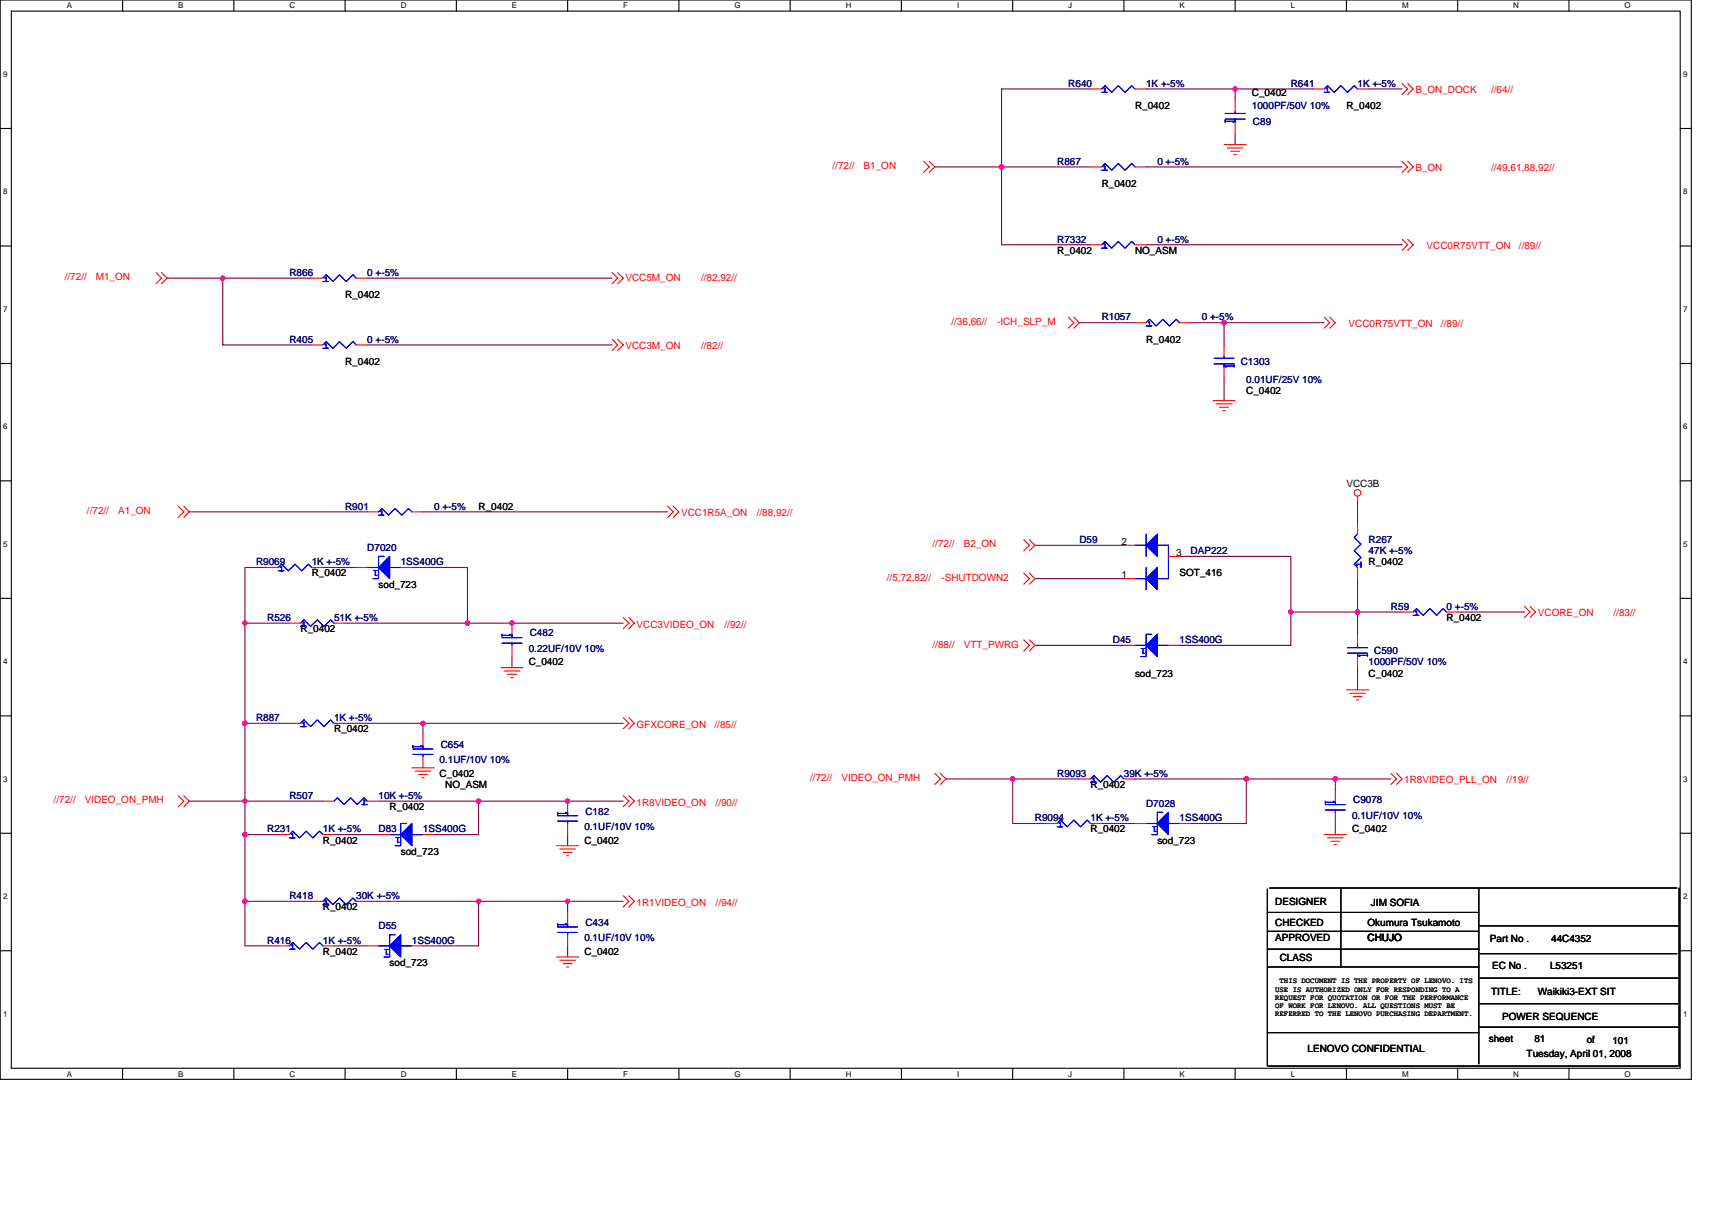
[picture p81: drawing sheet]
<svg xmlns="http://www.w3.org/2000/svg" width="297mm" height="210mm" viewBox="0 0 297 210" stroke-linecap="round" stroke-linejoin="round" font-family="sans-serif">
<defs><g id="words">
<g font-size="1.7" fill="#000080">
<text x="185.4" y="15">R640</text>
<text x="198.9" y="15">1K +-5%</text>
<text x="224" y="15">R641</text>
<text x="235.5" y="15">1K +-5%</text>
<text x="217.2" y="18.9">1000PF/50V 10%</text>
<text x="217.4" y="21.6">C89</text>
<text x="183.4" y="28.6">R867</text>
<text x="200.8" y="28.6">0 +-5%</text>
<text x="50.2" y="47.9">R866</text>
<text x="63.7" y="47.9">0 +-5%</text>
<text x="183.4" y="42.1">R7332</text>
<text x="200.8" y="42.1">0 +-5%</text>
<text x="50.2" y="59.5">R405</text>
<text x="63.7" y="59.5">0 +-5%</text>
<text x="191.2" y="55.6">R1057</text>
<text x="208.5" y="55.6">0 +-5%</text>
<text x="215.3" y="63.3">C1303</text>
<text x="216.2" y="66.4">0.01UF/25V 10%</text>
<text x="59.9" y="88.4">R901</text>
<text x="75.3" y="88.4">0 +-5%</text>
<text x="63.7" y="95.5">D7020</text>
<text x="187.3" y="94.2">D59</text>
<text x="237.5" y="94.2">R267</text>
<text x="44.4" y="98.1">R9069</text>
<text x="54.1" y="98.1">1K +-5%</text>
<text x="69.5" y="98.1">1SS400G</text>
<text x="206.6" y="96.1">DAP222</text>
<text x="237.5" y="96.1">47K +-5%</text>
<text x="46.4" y="107.7">R526</text>
<text x="58" y="107.7">51K +-5%</text>
<text x="241.3" y="105.8">R59</text>
<text x="251" y="105.8">0 +-5%</text>
<text x="91.7" y="113.1">0.22UF/10V 10%</text>
<text x="91.9" y="110.4">C482</text>
<text x="193.1" y="111.6">D45</text>
<text x="204.7" y="111.6">1SS400G</text>
<text x="238.4" y="113.5">C590</text>
<text x="237.5" y="115.4">1000PF/50V 10%</text>
<text x="44.4" y="125.1">R887</text>
<text x="58" y="125.1">1K +-5%</text>
<text x="76.5" y="129.7">C654</text>
<text x="76.3" y="132.4">0.1UF/10V 10%</text>
<text x="183.4" y="134.7">R9093</text>
<text x="195" y="134.7">39K +-5%</text>
<text x="50.2" y="138.6">R507</text>
<text x="65.7" y="138.6">10K +-5%</text>
<text x="101.4" y="144">0.1UF/10V 10%</text>
<text x="101.6" y="141.3">C182</text>
<text x="179.6" y="142.5">R9094</text>
<text x="189.2" y="142.5">1K +-5%</text>
<text x="198.9" y="140">D7028</text>
<text x="204.7" y="142.5">1SS400G</text>
<text x="234.6" y="142.1">0.1UF/10V 10%</text>
<text x="234.8" y="139.4">C9078</text>
<text x="46.4" y="144.4">R231</text>
<text x="56" y="144.4">1K +-5%</text>
<text x="65.7" y="144.4">D83</text>
<text x="73.4" y="144.4">1SS400G</text>
<text x="50.2" y="156">R418</text>
<text x="61.8" y="156">30K +-5%</text>
<text x="65.7" y="161.2">D55</text>
<text x="101.6" y="160.6">C434</text>
<text x="46.4" y="163.7">R416</text>
<text x="56" y="163.7">1K +-5%</text>
<text x="71.5" y="163.7">1SS400G</text>
<text x="101.4" y="163.3">0.1UF/10V 10%</text>
</g>
<g font-size="1.7">
<text x="217.2" y="16.6">C_0402</text>
<text x="196.9" y="18.9">R_0402</text>
<text x="233.6" y="18.9">R_0402</text>
<text x="191.2" y="32.4">R_0402</text>
<text x="183.4" y="44">R_0402</text>
<text x="196.9" y="44">NO_ASM</text>
<text x="59.9" y="51.7">R_0402</text>
<text x="198.9" y="59.5">R_0402</text>
<text x="59.9" y="63.3">R_0402</text>
<text x="216.2" y="68.3">C_0402</text>
<text x="83" y="88.4">R_0402</text>
<text x="233.6" y="84.5">VCC3B</text>
<text x="194.6" y="94.6">2</text>
<text x="54.1" y="100">R_0402</text>
<text x="65.7" y="101.9">sod_723</text>
<text x="194.6" y="100.4">1</text>
<text x="204.1" y="96.5">3</text>
<text x="204.7" y="100">SOT_416</text>
<text x="237.5" y="98.1">R_0402</text>
<text x="251" y="107.7">R_0402</text>
<text x="52.2" y="109.6">R_0402</text>
<text x="91.7" y="115.4">C_0402</text>
<text x="196.9" y="117.4">sod_723</text>
<text x="237.5" y="117.4">C_0402</text>
<text x="58" y="127">R_0402</text>
<text x="76.3" y="134.7">C_0402</text>
<text x="77.3" y="136.7">NO_ASM</text>
<text x="189.2" y="136.7">R_0402</text>
<text x="67.6" y="140.5">R_0402</text>
<text x="56" y="146.3">R_0402</text>
<text x="69.5" y="148.3">sod_723</text>
<text x="101.4" y="146.3">C_0402</text>
<text x="189.2" y="144.4">R_0402</text>
<text x="200.8" y="146.3">sod_723</text>
<text x="234.6" y="144.4">C_0402</text>
<text x="56" y="157.9">R_0402</text>
<text x="221.3" y="156.9">DESIGNER</text>
<text x="221.3" y="160.6">CHECKED</text>
<text x="237.3" y="160.6">Okumura Tsukamoto</text>
<text x="237.9" y="157.1">JIM SOFIA</text>
<text x="56" y="165.6">R_0402</text>
<text x="67.6" y="167.6">sod_723</text>
<text x="101.4" y="165.6">C_0402</text>
<text x="221.3" y="163.3">APPROVED</text>
<text x="222" y="166.8">CLASS</text>
<text x="237.3" y="163.3">CHUJO</text>
<text x="258.5" y="163.5">Part No .</text>
<text x="269.1" y="163.5">44C4352</text>
<text x="258.7" y="172.6">TITLE:</text>
<text x="258.9" y="168.1">EC No .</text>
<text x="266.8" y="172.6">Waikiki3-EXT SIT</text>
<text x="268.9" y="168.1">L53251</text>
<text x="260.6" y="177">POWER SEQUENCE</text>
<text x="226.9" y="182.4">LENOVO CONFIDENTIAL</text>
<text x="258.3" y="180.7">sheet</text>
<text x="264.9" y="183.4">Tuesday, April 01, 2008</text>
<text x="266.2" y="180.7">81</text>
<text x="275.3" y="180.9">of</text>
<text x="279.8" y="181.1">101</text>
</g>
<g font-size="1.7" fill="#f00">
<text x="245.6" y="16.2">B_ON_DOCK</text>
<text x="258.7" y="16.2">//64//</text>
<text x="144.4" y="29.3">//72//</text>
<text x="149.8" y="29.3">B1_ON</text>
<text x="245.6" y="29.7">B_ON</text>
<text x="258.7" y="29.7">//49,61,88,92//</text>
<text x="247.5" y="43.2">VCC0R75VTT_ON</text>
<text x="263.5" y="43.2">//89//</text>
<text x="11.2" y="48.6">//72//</text>
<text x="16.6" y="48.6">M1_ON</text>
<text x="108.5" y="48.8">VCC5M_ON</text>
<text x="121.6" y="48.8">//82,92//</text>
<text x="165.1" y="56.4">//36,66//</text>
<text x="173" y="56.4">-ICH_SLP_M</text>
<text x="234" y="56.7">VCC0R75VTT_ON</text>
<text x="250" y="56.7">//89//</text>
<text x="108.5" y="60.6">VCC3M_ON</text>
<text x="121.6" y="60.6">//82//</text>
<text x="15.1" y="89.2">//72//</text>
<text x="20.5" y="89.2">A1_ON</text>
<text x="118.2" y="89.6">VCC1R5A_ON</text>
<text x="131.3" y="89.6">//88,92//</text>
<text x="161.8" y="95">//72//</text>
<text x="167.2" y="95">B2_ON</text>
<text x="153.9" y="100.8">//5,72,82//</text>
<text x="163.3" y="100.8">-SHUTDOWN2</text>
<text x="266.8" y="106.9">VCORE_ON</text>
<text x="279.9" y="106.9">//83//</text>
<text x="110.4" y="108.9">VCC3VIDEO_ON</text>
<text x="125.7" y="108.9">//92//</text>
<text x="161.8" y="112.4">//88//</text>
<text x="167.2" y="112.4">VTT_PWRG</text>
<text x="110.4" y="126.2">GFXCORE_ON</text>
<text x="124" y="126.2">//85//</text>
<text x="140.6" y="135.5">//72//</text>
<text x="146" y="135.5">VIDEO_ON_PMH</text>
<text x="243.6" y="135.9">1R8VIDEO_PLL_ON</text>
<text x="261.4" y="135.9">//19//</text>
<text x="9.3" y="139.4">//72//</text>
<text x="14.7" y="139.4">VIDEO_ON_PMH</text>
<text x="110.4" y="139.8">1R8VIDEO_ON</text>
<text x="124.2" y="139.8">//90//</text>
<text x="110.4" y="157.1">1R1VIDEO_ON</text>
<text x="124.2" y="157.1">//94//</text>
</g>
<g font-size="1.7" fill="#00f">
<text x="65.7" y="98.9" transform="rotate(180 65.7 98.9)">1</text>
<text x="198.9" y="112.5" transform="rotate(180 198.9 112.5)">1</text>
<text x="200.8" y="143.3" transform="rotate(180 200.8 143.3)">1</text>
<text x="69.5" y="145.3" transform="rotate(180 69.5 145.3)">1</text>
<text x="67.6" y="164.6" transform="rotate(180 67.6 164.6)">1</text>
</g>
<g font-size="1.4">
<text x="11.6" y="1.5">A</text>
<text x="30.9" y="1.5">B</text>
<text x="50.2" y="1.5">C</text>
<text x="69.5" y="1.5">D</text>
<text x="88.8" y="1.5">E</text>
<text x="108.1" y="1.5">F</text>
<text x="127.4" y="1.5">G</text>
<text x="146.7" y="1.5">H</text>
<text x="166" y="1.5">I</text>
<text x="185.4" y="1.5">J</text>
<text x="204.7" y="1.5">K</text>
<text x="224" y="1.5">L</text>
<text x="243.3" y="1.5">M</text>
<text x="262.6" y="1.5">N</text>
<text x="281.9" y="1.5">O</text>
<text x=".5" y="13.4">9</text>
<text x="292" y="13.4">9</text>
<text x=".5" y="33.7">8</text>
<text x="292" y="33.7">8</text>
<text x=".5" y="54.1">7</text>
<text x="292" y="54.1">7</text>
<text x=".5" y="74.5">6</text>
<text x="292" y="74.5">6</text>
<text x=".5" y="94.8">5</text>
<text x="292" y="94.8">5</text>
<text x=".5" y="115.2">4</text>
<text x="292" y="115.2">4</text>
<text x=".5" y="135.6">3</text>
<text x="292" y="135.6">3</text>
<text x=".5" y="156">2</text>
<text x="292" y="156">2</text>
<text x=".5" y="176.4">1</text>
<text x="292" y="176.4">1</text>
<text x="11.6" y="186.8">A</text>
<text x="30.9" y="186.8">B</text>
<text x="50.2" y="186.8">C</text>
<text x="69.5" y="186.8">D</text>
<text x="88.8" y="186.8">E</text>
<text x="108.1" y="186.8">F</text>
<text x="127.4" y="186.8">G</text>
<text x="146.7" y="186.8">H</text>
<text x="166" y="186.8">I</text>
<text x="185.4" y="186.8">J</text>
<text x="204.7" y="186.8">K</text>
<text x="224" y="186.8">L</text>
<text x="243.3" y="186.8">M</text>
<text x="262.6" y="186.8">N</text>
<text x="281.9" y="186.8">O</text>
</g>
<g font-size="1.3">
<text x="221.3" y="172">USE IS AUTHORIZED ONLY FOR RESPONDING TO A</text>
<text x="221.3" y="173.4">REQUEST FOR QUOTATION OR FOR THE PERFORMANCE</text>
<text x="222" y="170.6">THIS DOCUMENT IS THE PROPERTY OF LENOVO. ITS</text>
<text x="221.3" y="174.9">OF WORK FOR LENOVO. ALL QUESTIONS MUST BE</text>
<text x="221.3" y="176.3">REFERRED TO THE LENOVO PURCHASING DEPARTMENT.</text>
</g>
</g></defs>
<path d="M0 0h293.5v187.2h-293.5zM2 1.9h289.5v183.4h-289.5z" fill="none" stroke="#000" stroke-width=".19"/>
<g fill="#fff">
<path d="M11.6 .2h.9v1.6h-.9z"/>
<path d="M11.6 185.5h.9v1.6h-.9z"/>
</g>
<path d="M21.3 0v1.9M21.3 185.3v1.9" fill="none" stroke="#000" stroke-width=".19"/>
<g fill="#fff">
<path d="M30.9 .2h.9v1.6h-.9z"/>
<path d="M30.9 185.5h.9v1.6h-.9z"/>
</g>
<path d="M40.6 0v1.9M40.6 185.3v1.9" fill="none" stroke="#000" stroke-width=".19"/>
<g fill="#fff">
<path d="M50.2 .2h1v1.6h-1z"/>
<path d="M50.2 185.5h1v1.6h-1z"/>
</g>
<path d="M59.9 0v1.9M59.9 185.3v1.9" fill="none" stroke="#000" stroke-width=".19"/>
<g fill="#fff">
<path d="M69.5 .2h1v1.6h-1z"/>
<path d="M69.5 185.5h1v1.6h-1z"/>
</g>
<path d="M79.2 0v1.9M79.2 185.3v1.9" fill="none" stroke="#000" stroke-width=".19"/>
<g fill="#fff">
<path d="M88.8 .2h.9v1.6h-.9z"/>
<path d="M88.8 185.5h.9v1.6h-.9z"/>
</g>
<path d="M98.5 0v1.9M98.5 185.3v1.9" fill="none" stroke="#000" stroke-width=".19"/>
<g fill="#fff">
<path d="M108.1 .2h.9v1.6h-.9z"/>
<path d="M108.1 185.5h.9v1.6h-.9z"/>
</g>
<path d="M117.8 0v1.9M117.8 185.3v1.9" fill="none" stroke="#000" stroke-width=".19"/>
<g fill="#fff">
<path d="M127.4 .2h1.1v1.6h-1.1z"/>
<path d="M127.4 185.5h1.1v1.6h-1.1z"/>
</g>
<path d="M137.1 0v1.9M137.1 185.3v1.9" fill="none" stroke="#000" stroke-width=".19"/>
<g fill="#fff">
<path d="M146.7 .2h1v1.6h-1z"/>
<path d="M146.7 185.5h1v1.6h-1z"/>
</g>
<path d="M156.4 0v1.9M156.4 185.3v1.9" fill="none" stroke="#000" stroke-width=".19"/>
<g fill="#fff">
<path d="M166 .2h.4v1.6h-.4z"/>
<path d="M166 185.5h.4v1.6h-.4z"/>
</g>
<path d="M175.7 0v1.9M175.7 185.3v1.9" fill="none" stroke="#000" stroke-width=".19"/>
<g fill="#fff">
<path d="M185.4 .2h.7v1.6h-.7z"/>
<path d="M185.4 185.5h.7v1.6h-.7z"/>
</g>
<path d="M195 0v1.9M195 185.3v1.9" fill="none" stroke="#000" stroke-width=".19"/>
<g fill="#fff">
<path d="M204.7 .2h.9v1.6h-.9z"/>
<path d="M204.7 185.5h.9v1.6h-.9z"/>
</g>
<path d="M214.3 0v1.9M214.3 185.3v1.9" fill="none" stroke="#000" stroke-width=".19"/>
<g fill="#fff">
<path d="M224 .2h.7v1.6h-.7z"/>
<path d="M224 185.5h.7v1.6h-.7z"/>
</g>
<path d="M233.6 0v1.9M233.6 185.3v1.9" fill="none" stroke="#000" stroke-width=".19"/>
<g fill="#fff">
<path d="M243.3 .2h1.1v1.6h-1.1z"/>
<path d="M243.3 185.5h1.1v1.6h-1.1z"/>
</g>
<path d="M252.9 0v1.9M252.9 185.3v1.9" fill="none" stroke="#000" stroke-width=".19"/>
<g fill="#fff">
<path d="M262.6 .2h1v1.6h-1z"/>
<path d="M262.6 185.5h1v1.6h-1z"/>
</g>
<path d="M272.2 0v1.9M272.2 185.3v1.9" fill="none" stroke="#000" stroke-width=".19"/>
<g fill="#fff">
<path d="M281.9 .2h1.1v1.6h-1.1z"/>
<path d="M281.9 185.5h1.1v1.6h-1.1z"/>
<path d="M.5 12.1h.8v1.6h-.8z"/>
<path d="M292 12.1h.8v1.6h-.8z"/>
<path d="M.5 32.5h.8v1.5h-.8z"/>
<path d="M292 32.5h.8v1.5h-.8z"/>
</g>
<path d="M0 22.3h2M291.5 22.3h2" fill="none" stroke="#000" stroke-width=".19"/>
<g fill="#fff">
<path d="M.5 52.9h.8v1.5h-.8z"/>
<path d="M292 52.9h.8v1.5h-.8z"/>
</g>
<path d="M0 42.7h2M291.5 42.7h2" fill="none" stroke="#000" stroke-width=".19"/>
<g fill="#fff">
<path d="M.5 73.2h.8v1.6h-.8z"/>
<path d="M292 73.2h.8v1.6h-.8z"/>
</g>
<path d="M0 63.1h2M291.5 63.1h2" fill="none" stroke="#000" stroke-width=".19"/>
<g fill="#fff">
<path d="M.5 93.6h.8v1.5h-.8z"/>
<path d="M292 93.6h.8v1.5h-.8z"/>
</g>
<path d="M0 83.4h2M291.5 83.4h2" fill="none" stroke="#000" stroke-width=".19"/>
<g fill="#fff">
<path d="M.5 114h.8v1.5h-.8z"/>
<path d="M292 114h.8v1.5h-.8z"/>
</g>
<path d="M0 103.8h2M291.5 103.8h2" fill="none" stroke="#000" stroke-width=".19"/>
<g fill="#fff">
<path d="M.5 134.4h.8v1.5h-.8z"/>
<path d="M292 134.4h.8v1.5h-.8z"/>
</g>
<path d="M0 124.2h2M291.5 124.2h2" fill="none" stroke="#000" stroke-width=".19"/>
<g fill="#fff">
<path d="M.5 154.7h.8v1.6h-.8z"/>
<path d="M292 154.7h.8v1.6h-.8z"/>
</g>
<path d="M0 144.5h2M291.5 144.5h2" fill="none" stroke="#000" stroke-width=".19"/>
<g fill="#fff">
<path d="M.5 175.1h.8v1.6h-.8z"/>
<path d="M292 175.1h.8v1.6h-.8z"/>
</g>
<g fill="none" stroke="#000" stroke-width=".19">
<path d="M219.9 158.3h36.5M219.9 154.2v30.7M220.3 154.1h70.7M232.6 154.2v13.5M256.6 154.2v30.4M291.3 154.1v30.8M0 164.9h2M219.9 161.6h36.5M219.9 164.7h36.7M219.9 167.7h36.7M219.9 179.1h36.7M256.6 178.2h34.5"/>
<path d="M256.6 160.6h34.7M256.8 169.7h34.3M256.8 165.4h34.2M256.8 174.1h34.3M291.5 164.9h2M220.1 184.9h71"/>
</g>
<g fill="none" stroke="#800040" stroke-width=".19">
<path d="M189.2 15.4h-15.4v27.1h15.4M198.9 15.4h28.9M214.3 15.4v2M237.5 15.4h5.8M162.2 29h27M198.9 29h44.4M214.3 23.2v1.9M29 48.3h25.1M38.6 48.3v11.5h15.5M63.7 59.8h42.5M63.7 48.3h42.5M187.3 56h9.6"/>
<path d="M198.9 42.5h44.4M206.6 56h5.8v3.8M212.4 56h17.4M212.4 65.6v3.9M32.8 88.8h30.9M46.4 98.4h-3.9v9.7M56 98.4h5.8M71.5 98.4h9.6v9.7h27M73.4 88.8h42.5M179.6 94.6h15.4M204.7 96.5h19.3v9.7M235.5 86.9v3.8"/>
<path d="M42.5 108.1h7.7M42.5 108.1v56h5.8M59.9 108.1h21.2M88.8 113.9v1.9M179.6 100.4h15.4M179.6 112h15.4M224 106.2v5.8h-19.3M224 106.2h19.3M235.5 100.4v9.6M235.5 115.8v3.9M252.9 106.2h11.6M32.8 139h23.2"/>
<path d="M42.5 125.5h7.7M59.9 125.5h48.2M65.7 139h42.4M73.4 125.5v1.9M83 139v5.8h-7.7M164.1 135.1h23.2M175.7 135.1v7.8h5.8M196.9 135.1h44.4M216.2 135.1v7.8h-9.6M231.7 135.1v2M42.5 144.8h5.8M42.5 156.4h11.6"/>
<path d="M58 144.8h7.7M63.7 156.4h44.4M83 156.4v7.7h-9.6M98.5 144.8v1.9M98.5 156.4v1.9M191.2 142.9h5.7M231.7 142.9v1.9M58 164.1h5.7M98.5 164.1v1.9"/>
</g>
<g fill="#f0f" stroke="#f0f" stroke-width=".19">
<circle cx="223.9" cy="106.2" r=".38"/>
<circle cx="235.5" cy="106.2" r=".38"/>
<circle cx="42.5" cy="108.1" r=".38"/>
<circle cx="42.5" cy="125.5" r=".38"/>
<circle cx="42.5" cy="139" r=".38"/>
<circle cx="173.8" cy="28.9" r=".38"/>
<circle cx="73.4" cy="125.5" r=".38"/>
<circle cx="83" cy="139" r=".38"/>
<circle cx="38.6" cy="48.2" r=".38"/>
<circle cx="214.3" cy="15.4" r=".38"/>
<circle cx="81.1" cy="108.1" r=".38"/>
<circle cx="42.5" cy="144.8" r=".38"/>
<circle cx="98.5" cy="139" r=".38"/>
<circle cx="83" cy="156.3" r=".38"/>
<circle cx="42.5" cy="156.3" r=".38"/>
<circle cx="88.8" cy="108.1" r=".38"/>
<circle cx="212.4" cy="56" r=".38"/>
<circle cx="98.5" cy="156.3" r=".38"/>
<circle cx="216.2" cy="135.1" r=".38"/>
<circle cx="175.7" cy="135.1" r=".37"/>
<circle cx="231.7" cy="135.1" r=".38"/>
</g>
<g fill="none" stroke="#f00" stroke-width=".19">
<path d="M189.2 15.4h2M196.9 15.4h2M214.3 17.4v1.9M227.8 15.4h2M235.5 15.4h2M243.3 14.5l.9 .9-.9 1M244.2 14.5l1 .9-1 1M160.2 28l1 1-1 .9M161.2 28l1 1-1 .9M189.2 29h2M196.9 29h2M212.4 25.1h3.8"/>
<path d="M213 25.7h2.7M213.5 26.2h1.6M214.1 26.8h.4M214.3 21.2v2M243.3 28l.9 1-.9 .9M244.2 28l1 1-1 .9M27.1 47.3l.9 1-.9 .9M28 47.3l1 1-1 .9M54.1 59.8h1.9M54.1 48.3h1.9M61.8 59.8h1.9M61.8 48.3h1.9"/>
<path d="M106.2 47.3l1 1-1 .9M106.2 58.9l1 .9-1 1M107.2 47.3l.9 1-.9 .9M107.2 58.9l.9 .9-.9 1M185.4 55l.9 1-.9 .9M186.3 55l1 1-1 .9M189.2 42.5h2M196.9 56h2M196.9 42.5h2M204.7 56h1.9M212.4 59.8v2M229.8 55l.9 1-.9 .9"/>
<path d="M230.7 55l1 1-1 .9M243.3 41.5l.9 1-.9 .9M244.2 41.5l1 1-1 .9M210.5 69.5h3.8M211 70.1h2.7M211.6 70.7h1.5M212.2 71.2h.4M212.4 63.7v1.9M30.9 87.8l1 1-1 1M31.9 87.8l.9 1-.9 1M46.4 98.4h1.9M54.1 98.4h1.9"/>
<path d="M61.8 98.4h1.9M63.7 88.8h2M69.5 98.4h2M71.5 88.8h1.9M115.9 87.8l.9 1-.9 1M116.8 87.8l1 1-1 1M177.6 93.6l1 1-1 .9M177.6 99.4l1 1-1 .9M178.6 93.6l1 1-1 .9M178.6 99.4l1 1-1 .9M195 94.6h1.9M202.7 96.5h2"/>
<path d="M235.5 86.1v.8M235.5 90.7v1.9M235.5 98.4v2M50.2 108.1h2M58 108.1h1.9M86.9 115.8h3.9M87.5 116.4h2.7M88.1 117h1.5M88.6 117.6h.4M88.8 108.1v1.9M88.8 112v1.9M108.1 107.1l1 1-1 1"/>
<path d="M109.1 107.1l1 1-1 1M177.6 111l1 1-1 .9M178.6 111l1 1-1 .9M195 100.4h1.9M195 112h1.9M202.7 112h2M233.6 119.7h3.9M235.5 110v2M235.5 113.9v1.9M243.3 106.2h1.9M251 106.2h1.9M264.5 105.2l1 1-1 .9"/>
<path d="M265.5 105.2l.9 1-.9 .9M30.9 138l1 1-1 1M31.9 138l.9 1-.9 1M50.2 125.5h2M56 139h2M58 125.5h1.9M63.7 139h2M71.5 133.2h3.8M72 133.8h2.7M72.6 134.3h1.6M73.2 134.9h.4M73.4 127.4v1.9"/>
<path d="M73.4 131.3v1.9M98.5 139v1.9M108.1 138l1 1-1 1M108.1 124.5l1 1-1 .9M109.1 138l1 1-1 1M109.1 124.5l1 1-1 .9M162.2 134.2l.9 .9-.9 1M163.1 134.2l1 .9-1 1M187.3 135.1h1.9M195 135.1h1.9M231.7 137.1v1.9M234.2 120.3h2.7"/>
<path d="M234.8 120.8h1.5M235.3 121.4h.4M241.3 134.2l1 .9-1 1M242.3 134.2l1 .9-1 1M48.3 144.8h1.9M54.1 156.4h1.9M56 144.8h2M61.8 156.4h1.9M65.7 144.8h1.9M73.4 144.8h1.9M96.6 146.7h3.8M97.1 147.3h2.7"/>
<path d="M97.7 147.9h1.5M98.3 148.4h.4M98.5 142.9v1.9M98.5 158.3v1.9M108.1 155.4l1 1-1 .9M109.1 155.4l1 1-1 .9M181.5 142.9h1.9M189.2 142.9h2M196.9 142.9h2M204.7 142.9h1.9M229.8 144.8h3.8M230.3 145.4h2.7"/>
<path d="M230.9 145.9h1.5M231.5 146.5h.4M231.7 140.9v2M48.3 164.1h1.9M56 164.1h2M63.7 164.1h2M71.5 164.1h1.9M96.6 166h3.8M97.1 166.6h2.7M97.7 167.2h1.5M98.3 167.7h.4M98.5 162.2v1.9"/>
<circle cx="235.5" cy="85.5" r=".57"/>
</g>
<g fill="none" stroke="#00f" stroke-width=".19">
<path d="M191.2 15.4l.5-.5 1.2 1.1 1.1-1.1 1.2 1.1 1.2-1.1 .5 .5M191.2 16h.9M191.5 15.4l.2-.2v.8M212.6 19.7h3.4M214.3 19.3v.4M229.8 15.4l.5-.5 1.2 1.1 1.1-1.1 1.2 1.1 1.2-1.1 .5 .5M229.8 16h.9M230.1 15.4l.2-.2v.8M191.2 29l.5-.6 1.2 1.1 1.1-1.1 1.2 1.1 1.2-1.1 .5 .6M191.2 29.5h.9M191.5 29l.2-.2v.7M212.6 20.7h3.4"/>
<path d="M212.6 21h1.7l-.4 .2M212.6 20.8v.4M214.3 20.7v.5M56 59.8l.6-.5 1.2 1.1 1.1-1.1 1.2 1.1 1.1-1.1 .6 .5M56 48.3l.6-.6 1.2 1.1 1.1-1.1 1.2 1.1 1.1-1.1 .6 .6M56 48.8h1M56.4 59.8l.2-.2v.8M56.4 48.3l.2-.2v.7M191.2 42.5l.5-.6 1.2 1.2 1.1-1.2 1.2 1.2 1.2-1.2 .5 .6M191.2 43.1h.9M191.5 42.5l.2-.2v.8M198.9 56l.5-.6 1.2 1.2 1.2-1.2 1.1 1.2 1.2-1.2 .6 .6"/>
<path d="M198.9 56.6h.9M199.3 56l.1-.2v.8M56 60.4h1M210.6 62.1h3.5M210.6 63.1h3.5M212.4 61.8v.3M212.4 63.1v.6M214.1 63.5h-1.7l.4 .2M214.1 63.3v.4M48.3 98.4l.6-.5 1.1 1.1 1.2-1.1 1.1 1.1 1.2-1.1 .6 .5M48.3 99h1M48.7 98.4l.2-.1v.7"/>
<path d="M63.7 98.4h2M65.7 88.8l.5-.6 1.2 1.2 1.2-1.2 1.1 1.2 1.2-1.2 .6 .6M65.7 89.4h.9M66.1 88.8l.1-.2v.8M66.6 96.5h-.9v3.9h-1M67.6 98.4h1.9M196.9 94.6h2M198.9 92.6v3.9M198.9 98.4v3.9M200.8 94.6h1.9v5.8h-1.9M235.5 92.6l-.5 .6 1.1 1.2-1.1 1.1 1.1 1.2-1.1 1.2 .5 .5M236.1 97.9h-.8l.2 .2"/>
<path d="M236.1 97.5v.9M52.2 108.1l.5-.6 1.2 1.2 1.2-1.2 1.1 1.2 1.2-1.2 .6 .6M52.2 108.7h.9M52.5 108.1l.2-.2v.8M87.1 111.6h3.5M87.1 110.6h3.5M87.1 110v.4M88.5 110l.3 .2h-1.7M88.8 110v.6M88.8 111.6v.4M196.9 100.4h2M196.9 112h2"/>
<path d="M199.8 110h-.9v3.9h-1M200.8 112h1.9M233.8 112.4h3.5M233.8 113.3h3.5M235.5 112v.4M235.5 113.3v.6M237.3 113.7h-1.8l.4 .2M237.3 113.5v.4M245.2 106.2l.6-.6 1.1 1.1 1.2-1.1 1.2 1.1 1.1-1.1 .6 .6M245.2 106.7h1M245.6 106.2l.2-.2v.7M52.2 125.5l.5-.6 1.2 1.1 1.2-1.1 1.1 1.1 1.2-1.1 .6 .6"/>
<path d="M52.2 126h.9M52.5 125.5l.2-.2v.7M58 139l.5-.6 1.2 1.2 1.2-1.2 1.1 1.2 1.2-1.2 .5 .6M62.8 139.6h.9M63.3 139l-.1-.2v.8M71.6 130.9h3.5M71.6 129.9h3.5M71.6 129.3v.4M73 129.3l.4 .2h-1.8M73.4 129.3v.6M73.4 130.9v.4M189.2 135.1l.6-.6 1.1 1.2 1.2-1.2 1.2 1.2 1.1-1.2 .6 .6"/>
<path d="M189.2 135.7h1M189.6 135.1l.2-.2v.8M230 139.6h3.4M230 139v.4M231.3 139l.4 .2h-1.7M231.7 139v.6M50.2 144.8l.6-.6 1.2 1.2 1.1-1.2 1.2 1.2 1.1-1.2 .6 .6M50.2 145.4h1M50.6 144.8l.2-.2v.8M56 156.4l.6-.6 1.2 1.1 1.1-1.1 1.2 1.1 1.1-1.1 .6 .6M56 156.9h1M56.4 156.4l.2-.2v.7"/>
<path d="M67.6 144.8h1.9M70.5 142.9h-1v3.8h-.9M71.5 144.8h1.9M96.7 142.5h3.5M96.7 141.5h3.5M96.7 140.9v.4M98.1 140.9l.4 .2h-1.8M98.5 140.9v.6M98.5 142.5v.4M183.4 142.9l.6-.6 1.2 1.1 1.1-1.1 1.2 1.1 1.1-1.1 .6 .6M183.4 143.4h1M183.8 142.9l.2-.3v.8"/>
<path d="M198.9 142.9h1.9M201.8 140.9h-1v3.9h-1M202.7 142.9h2M230 140.5h3.4M231.7 140.5v.4M50.2 164.1l.6-.6 1.2 1.2 1.1-1.2 1.2 1.2 1.1-1.2 .6 .6M50.2 164.7h1M50.6 164.1l.2-.2v.8M65.7 164.1h1.9M68.6 162.2h-1v3.8h-1M69.5 164.1h2M96.7 160.2v.4"/>
<path d="M96.7 161.8h3.5M96.7 160.8h3.5M98.1 160.2l.4 .2h-1.8M98.5 160.2v.6M98.5 161.8v.4"/>
</g>
<g fill="#00f" stroke="#00f" stroke-width=".19">
<path d="M202.7 140.9v3.9l-1.9-1.9z" fill-rule="evenodd"/>
<path d="M202.7 140.9v3.9l-1.9-1.9z" fill-rule="evenodd"/>
<path d="M65.7 98.4l1.9-1.9v3.9z" fill-rule="evenodd"/>
<path d="M65.7 98.4l1.9-1.9v3.9z" fill-rule="evenodd"/>
<path d="M67.6 164.1l1.9-1.9v3.8z" fill-rule="evenodd"/>
<path d="M67.6 164.1l1.9-1.9v3.8z" fill-rule="evenodd"/>
<path d="M198.9 94.6l1.9-2v3.9z" fill-rule="evenodd"/>
<path d="M198.9 100.4l1.9-2v3.9z" fill-rule="evenodd"/>
<path d="M198.9 94.6l1.9-2v3.9z" fill-rule="evenodd"/>
<path d="M198.9 100.4l1.9-2v3.9z" fill-rule="evenodd"/>
<path d="M71.5 142.9v3.8l-2-1.9z" fill-rule="evenodd"/>
<path d="M71.5 142.9v3.8l-2-1.9z" fill-rule="evenodd"/>
<path d="M198.9 112l1.9-2v3.9z" fill-rule="evenodd"/>
<path d="M198.9 112l1.9-2v3.9z" fill-rule="evenodd"/>
</g>
<use href="#words"/>
</svg>
